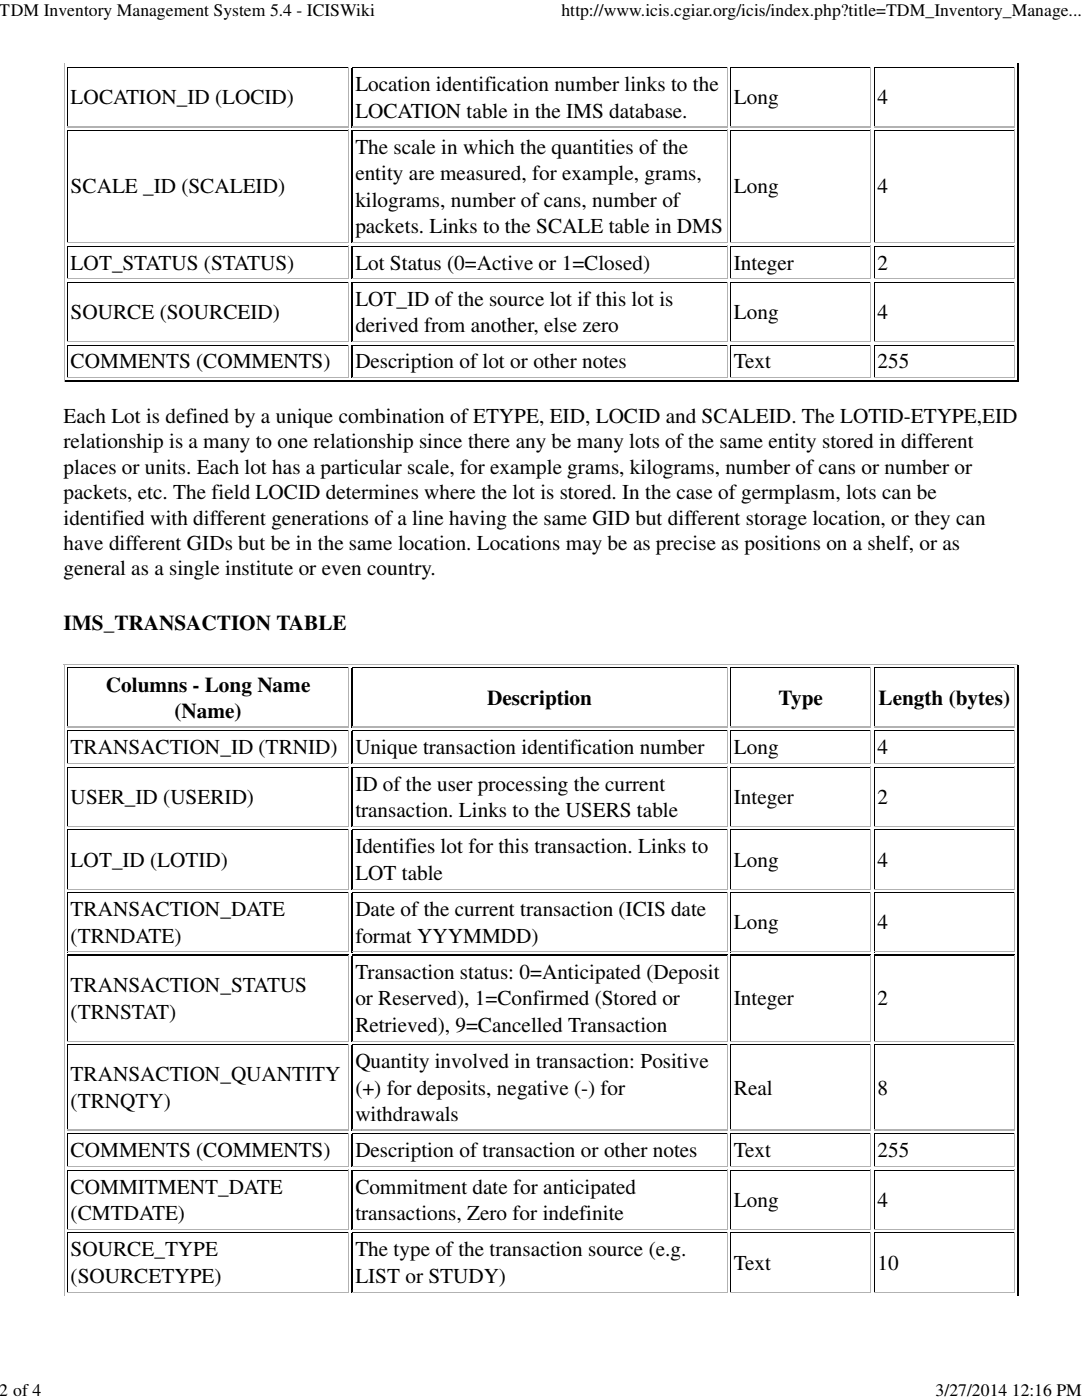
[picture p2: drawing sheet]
<svg xmlns="http://www.w3.org/2000/svg" width="216mm" height="279mm" viewBox="0 0 216 279" stroke-linecap="round" stroke-linejoin="round" font-family="sans-serif">
<defs><g id="words">
<g font-size="4.2">
<text x="14.1" y="20.8">LOCATION_ID (LOCID)</text>
<text x="70.9" y="18.2">Location identification number links to the</text>
<text x="70.9" y="23.5">LOCATION table in the IMS database.</text>
<text x="146.4" y="20.8">Long</text>
<text x="175.1" y="20.8">4</text>
<text x="70.9" y="30.7">The scale in which the quantities of the</text>
<text x="70.9" y="36">entity are measured, for example, grams,</text>
<text x="14.1" y="38.6">SCALE _ID (SCALEID)</text>
<text x="70.9" y="41.3">kilograms, number of cans, number of</text>
<text x="146.4" y="38.6">Long</text>
<text x="175.1" y="38.6">4</text>
<text x="70.9" y="46.6">packets. Links to the SCALE table in DMS</text>
<text x="14.1" y="53.8">LOT_STATUS (STATUS)</text>
<text x="70.9" y="53.8">Lot Status (0=Active or 1=Closed)</text>
<text x="146.4" y="53.8">Integer</text>
<text x="175.1" y="53.8">2</text>
<text x="14.1" y="63.7">SOURCE (SOURCEID)</text>
<text x="70.9" y="61">LOT_ID of the source lot if this lot is</text>
<text x="146.4" y="63.7">Long</text>
<text x="175.1" y="63.7">4</text>
<text x="70.9" y="66.3">derived from another, else zero</text>
<text x="14.1" y="73.5">COMMENTS (COMMENTS)</text>
<text x="70.9" y="73.5">Description of lot or other notes</text>
<text x="146.4" y="73.5">Text</text>
<text x="175.1" y="73.5">255</text>
<text x="12.7" y="84.4">Each Lot is defined by a unique combination of ETYPE, EID, LOCID and SCALEID. The LOTID-ETYPE,EID</text>
<text x="12.7" y="89.5">relationship is a many to one relationship since there any be many lots of the same entity stored in different</text>
<text x="12.7" y="94.5">places or units. Each lot has a particular scale, for example grams, kilograms, number of cans or number or</text>
<text x="12.7" y="99.6">packets, etc. The field LOCID determines where the lot is stored. In the case of germplasm, lots can be</text>
<text x="12.7" y="104.7">identified with different generations of a line having the same GID but different storage location, or they can</text>
<text x="12.7" y="109.8">have different GIDs but be in the same location. Locations may be as precise as positions on a shelf, or as</text>
<text x="12.7" y="114.9">general as a single institute or even country.</text>
<text x="12.7" y="125.7">IMS_TRANSACTION TABLE</text>
<text x="21.1" y="138">Columns - Long Name</text>
<text x="34.8" y="143.3">(Name)</text>
<text x="97.2" y="140.7">Description</text>
<text x="155.4" y="140.7">Type</text>
<text x="175.3" y="140.7">Length (bytes)</text>
<text x="14.1" y="150.5">TRANSACTION_ID (TRNID)</text>
<text x="70.9" y="150.5">Unique transaction identification number</text>
<text x="146.4" y="150.5">Long</text>
<text x="175.1" y="150.5">4</text>
<text x="14.1" y="160.4">USER_ID (USERID)</text>
<text x="70.9" y="157.8">ID of the user processing the current</text>
<text x="146.4" y="160.4">Integer</text>
<text x="175.1" y="160.4">2</text>
<text x="70.9" y="163.1">transaction. Links to the USERS table</text>
<text x="14.1" y="172.9">LOT_ID (LOTID)</text>
<text x="70.9" y="170.3">Identifies lot for this transaction. Links to</text>
<text x="146.4" y="172.9">Long</text>
<text x="175.1" y="172.9">4</text>
<text x="70.9" y="175.6">LOT table</text>
<text x="14.1" y="182.8">TRANSACTION_DATE</text>
<text x="70.9" y="182.8">Date of the current transaction (ICIS date</text>
<text x="146.4" y="185.5">Long</text>
<text x="175.1" y="185.5">4</text>
<text x="14.1" y="188.1">(TRNDATE)</text>
<text x="70.9" y="188.1">format YYYMMDD)</text>
<text x="14.1" y="198">TRANSACTION_STATUS</text>
<text x="70.9" y="195.3">Transaction status: 0=Anticipated (Deposit</text>
<text x="14.1" y="203.3">(TRNSTAT)</text>
<text x="70.9" y="200.6">or Reserved), 1=Confirmed (Stored or</text>
<text x="146.4" y="200.6">Integer</text>
<text x="175.1" y="200.6">2</text>
<text x="70.9" y="205.9">Retrieved), 9=Cancelled Transaction</text>
<text x="14.1" y="215.8">TRANSACTION_QUANTITY</text>
<text x="70.9" y="213.1">Quantity involved in transaction: Positive</text>
<text x="14.1" y="221.1">(TRNQTY)</text>
<text x="70.9" y="218.4">(+) for deposits, negative (-) for</text>
<text x="146.4" y="218.4">Real</text>
<text x="175.1" y="218.4">8</text>
<text x="70.9" y="223.7">withdrawals</text>
<text x="14.1" y="231">COMMENTS (COMMENTS)</text>
<text x="70.9" y="231">Description of transaction or other notes</text>
<text x="146.4" y="231">Text</text>
<text x="175.1" y="231">255</text>
<text x="14.1" y="238.2">COMMITMENT_DATE</text>
<text x="70.9" y="238.2">Commitment date for anticipated</text>
<text x="14.1" y="243.5">(CMTDATE)</text>
<text x="70.9" y="243.5">transactions, Zero for indefinite</text>
<text x="146.4" y="240.8">Long</text>
<text x="175.1" y="240.8">4</text>
<text x="14.1" y="250.7">SOURCE_TYPE</text>
<text x="70.9" y="250.7">The type of the transaction source (e.g.</text>
<text x="14.1" y="256">(SOURCETYPE)</text>
<text x="70.9" y="256">LIST or STUDY)</text>
<text x="146.4" y="253.4">Text</text>
<text x="175.1" y="253.4">10</text>
</g>
<g font-size="3.5">
<text x="0" y="3.2">TDM Inventory Management System 5.4 - ICISWiki</text>
<text x="112.1" y="3.2">http://www.icis.cgiar.org/icis/index.php?title=TDM_Inventory_Manage...</text>
<text x="0" y="278.5">2 of 4</text>
<text x="186.7" y="278.5">3/27/2014 12:16 PM</text>
</g>
</g></defs>
<g fill="none" stroke="#000" stroke-width=".21">
<path d="M70.3 13.5v11.9M203.1 12.7v63.5M70.3 26.1v22.4M70.3 49.2v6.5M70.3 56.4v11.8M12.8 76.1h190.2M70.3 69v6.5M70.3 133.4v11.8M203.1 132.7v126M70.3 145.9v6.5M70.3 153.2v11.8M70.3 165.7v11.8"/>
<path d="M70.3 178.2v11.8M13.4 190.6h56.2M70.1 190.6h75.1M70.3 190.8v17.1M145.7 190.6h28.1M174.4 190.6h28.1M70.3 208.5v17.2M70.3 226.4v6.5M70.3 233.6v11.8M70.3 246.1v11.8"/>
</g>
<g fill="none" stroke="#b2b2b2" stroke-width=".2">
<path d="M12.8 12.7v63.5M69.6 13.4v11.8M145.1 13.4v11.8M173.7 13.4v11.8M202.4 13.4v11.8M69.6 25.9v22.4M145.1 25.9v22.4M173.7 25.9v22.4M202.4 25.9v22.4M13.4 48.4h56.2M13.4 55.6h56.2M69.6 49v6.5"/>
<path d="M69.6 56.3v11.8M70.1 48.4h75.1M70.1 55.6h75.1M145.1 49v6.5M145.1 56.3v11.8M145.7 48.4h28.1M145.7 55.6h28.1M173.7 49v6.5M173.7 56.3v11.8M174.4 48.4h28.1M174.4 55.6h28.1M202.4 49v6.5"/>
<path d="M202.4 56.3v11.8M13.4 68.2h56.2M13.4 75.4h56.2M69.6 68.8v6.5M70.1 68.2h75.1M70.1 75.4h75.1M145.1 68.8v6.5M145.7 68.2h28.1M145.7 75.4h28.1M173.7 68.8v6.5M174.4 68.2h28.1M174.4 75.4h28.1"/>
<path d="M202.4 68.8v6.5M12.7 132.6h190.5M12.8 132.7v126M69.6 133.2v11.8M145.1 133.2v11.8M173.7 133.2v11.8M202.4 133.2v11.8M13.4 152.4h56.2M69.6 145.8v6.5M69.6 153v11.8M70.1 152.4h75.1M145.1 145.8v6.5"/>
<path d="M145.1 153v11.8M145.7 152.4h28.1M173.7 145.8v6.5M173.7 153v11.8M174.4 152.4h28.1M202.4 145.8v6.5M202.4 153v11.8M13.4 164.9h56.2M13.4 177.4h56.2M69.6 165.5v11.8M69.6 178.1v11.8M70.1 164.9h75.1"/>
<path d="M70.1 177.4h75.1M145.1 165.5v11.8M145.1 178.1v11.8M145.7 164.9h28.1M145.7 177.4h28.1M173.7 165.5v11.8M173.7 178.1v11.8M174.4 164.9h28.1M174.4 177.4h28.1M202.4 165.5v11.8M202.4 178.1v11.8M13.4 189.9h56.2"/>
<path d="M69.6 190.5v17.2M70.1 189.9h75.1M145.1 190.5v17.2M145.7 189.9h28.1M173.7 190.5v17.2M174.4 189.9h28.1M202.4 190.5v17.2M13.4 207.8h56.2M69.6 208.4v17.1M70.1 207.8h75.1M145.1 208.4v17.1M145.7 207.8h28.1"/>
<path d="M173.7 208.4v17.1M174.4 207.8h28.1M202.4 208.4v17.1M13.4 232.8h56.2M69.6 226.2v6.5M69.6 233.4v11.8M70.1 232.8h75.1M145.1 226.2v6.5M145.1 233.4v11.8M145.7 232.8h28.1M173.7 226.2v6.5M173.7 233.4v11.8"/>
<path d="M174.4 232.8h28.1M202.4 226.2v6.5M202.4 233.4v11.8M13.4 245.3h56.2M13.4 257.9h56.2M69.6 246v11.8M70.1 245.3h75.1M70.1 257.9h75.1M145.1 246v11.8M145.7 245.3h28.1M145.7 257.9h28.1M173.7 246v11.8"/>
<path d="M174.4 245.3h28.1M174.4 257.9h28.1M202.4 246v11.8"/>
</g>
<g fill="none" stroke="#000" stroke-width=".2">
<path d="M13.4 13.5h56.2M13.5 13.5v11.9M70.1 13.5h75.1M145.7 13.5h28.1M145.8 13.5v11.9M174.4 13.5h28.1M174.5 13.5v11.9M13.4 26h56.2M13.5 26.1v22.4M70.1 26h75.1M145.7 26h28.1M145.8 26.1v22.4"/>
<path d="M174.4 26h28.1M174.5 26.1v22.4M13.4 49.1h56.2M13.4 56.3h56.2M13.5 49.2v6.5M13.5 56.4v11.8M70.1 49.1h75.1M70.1 56.3h75.1M145.7 49.1h28.1M145.7 56.3h28.1M145.8 49.2v6.5M145.8 56.4v11.8"/>
<path d="M174.4 49.1h28.1M174.4 56.3h28.1M174.5 49.2v6.5M174.5 56.4v11.8M13.4 68.9h56.2M13.5 69v6.5M70.1 68.9h75.1M145.7 68.9h28.1M145.8 69v6.5M174.4 68.9h28.1M174.5 69v6.5M13.4 133.3h56.2"/>
<path d="M13.5 133.4v11.8M70.1 133.3h75.1M145.7 133.3h28.1M145.8 133.4v11.8M174.4 133.3h28.1M174.5 133.4v11.8M13.4 145.8h56.2M13.4 153.1h56.2M13.5 145.9v6.5M13.5 153.2v11.8M70.1 145.8h75.1M70.1 153.1h75.1"/>
<path d="M145.7 145.8h28.1M145.7 153.1h28.1M145.8 145.9v6.5M145.8 153.2v11.8M174.4 145.8h28.1M174.4 153.1h28.1M174.5 145.9v6.5M174.5 153.2v11.8M13.4 165.6h56.2M13.4 178.1h56.2M13.5 165.7v11.8M13.5 178.2v11.8"/>
<path d="M70.1 165.6h75.1M70.1 178.1h75.1M145.7 165.6h28.1M145.7 178.1h28.1M145.8 165.7v11.8M145.8 178.2v11.8M174.4 165.6h28.1M174.4 178.1h28.1M174.5 165.7v11.8M174.5 178.2v11.8M13.5 190.8v17.1M145.8 190.8v17.1"/>
<path d="M174.5 190.8v17.1M13.4 208.4h56.2M13.5 208.5v17.2M70.1 208.4h75.1M145.7 208.4h28.1M145.8 208.5v17.2M174.4 208.4h28.1M174.5 208.5v17.2M13.4 226.3h56.2M13.4 233.5h56.2M13.5 226.4v6.5M13.5 233.6v11.8"/>
<path d="M70.1 226.3h75.1M70.1 233.5h75.1M145.7 226.3h28.1M145.7 233.5h28.1M145.8 226.4v6.5M145.8 233.6v11.8M174.4 226.3h28.1M174.4 233.5h28.1M174.5 226.4v6.5M174.5 233.6v11.8M13.4 246h56.2M13.5 246.1v11.8"/>
<path d="M70.1 246h75.1M145.7 246h28.1M145.8 246.1v11.8M174.4 246h28.1M174.5 246.1v11.8"/>
</g>
<path d="M13.4 25.3h56.2M70.1 25.3h75.1M145.7 25.3h28.1M174.4 25.3h28.1M13.4 145.1h56.2M70.1 145.1h75.1M145.7 145.1h28.1M174.4 145.1h28.1M13.4 225.6h56.2M70.1 225.6h75.1M145.7 225.6h28.1M174.4 225.6h28.1" fill="none" stroke="#b2b2b2" stroke-width=".21"/>
<use href="#words"/>
</svg>
